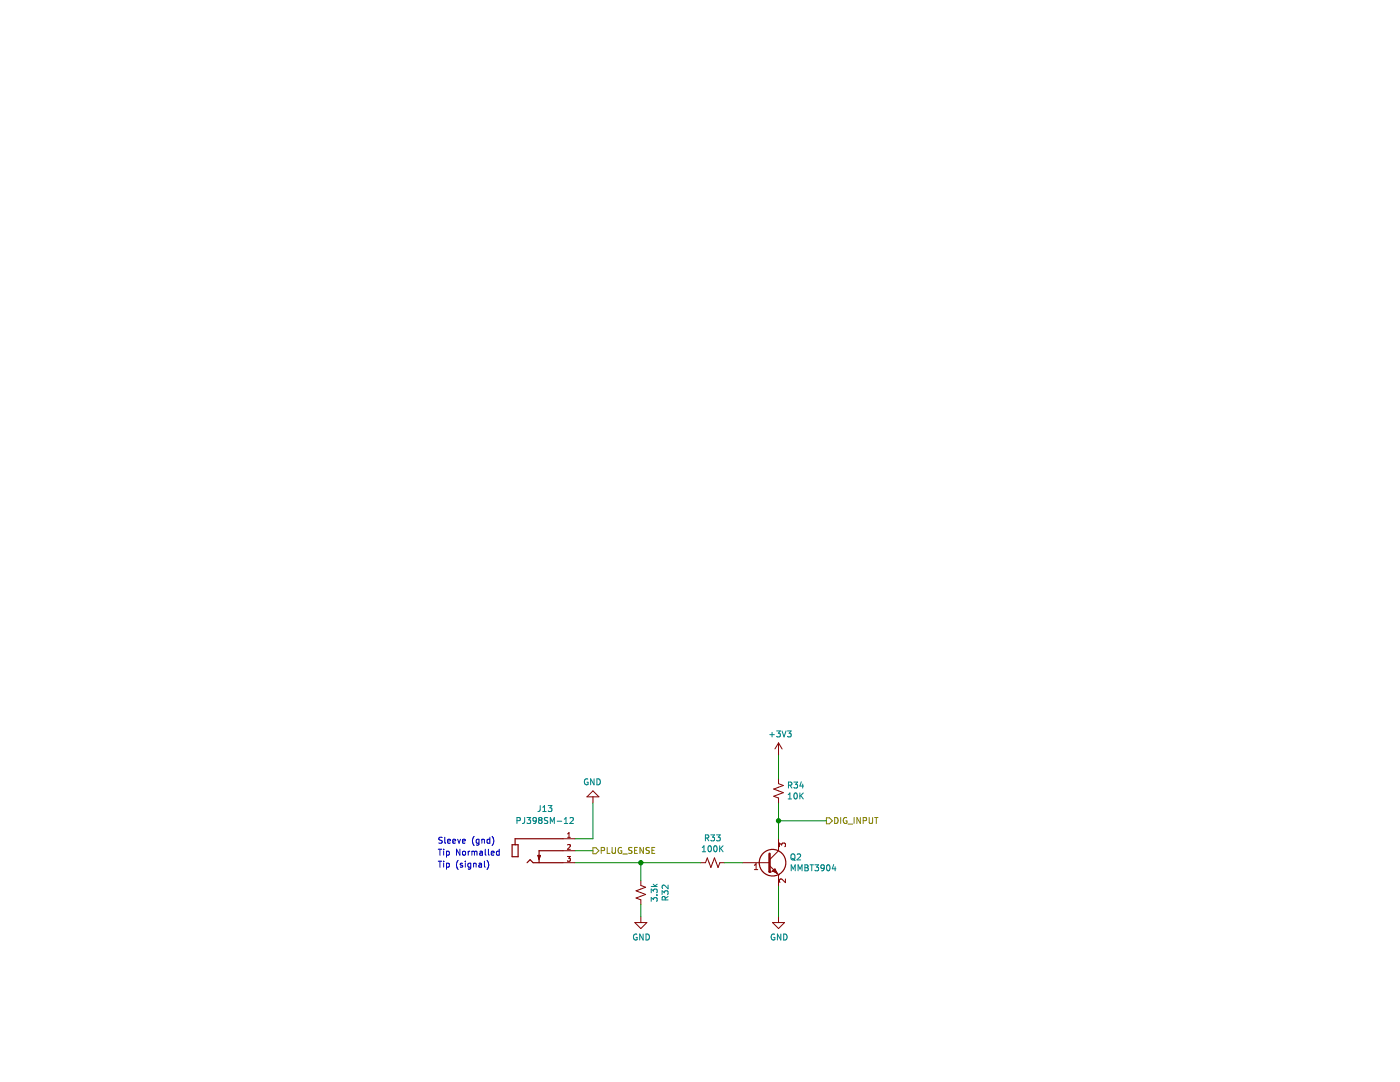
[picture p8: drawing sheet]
<svg xmlns="http://www.w3.org/2000/svg" width="279mm" height="216mm" viewBox="0 0 279 216" stroke-linecap="round" stroke-linejoin="round" font-family="sans-serif">
<path d="M.1 82.5h279.3v133.4h-279.3z" fill-rule="evenodd" fill="#fff" stroke="#fff" stroke-width=".2"/>
<path d="M127.9 175.7v1l.9 .3-1.9 .8 1.9 .7-1.9 .7 1 .3v1M126.7 184.1h2.4l-1.2 1.2zM127.9 182.9v1.2" fill="none" stroke="#840000" stroke-width=".2"/>
<g fill="none" stroke="#008484" stroke-width=".2">
<path d="M130 178.1v-.7l.4 .4 .1-.3h.5l.2 .1-.2 .5M130 179.9v-.8l.4 .4 .1-.3h.5l.2 .1-.2 .6M130 176.9h1.2M130.4 176.4l.4 .5M131 178.6h.2M131.2 176.4l-.5 .4M132.1 178.5v-.8l.5 .4 .1-.3h.5l.1 .2-.1 .5M132.8 179.6l-.1-.6-.4-.1-.2 .7h1.2M133.3 178.9l-.5 .4M133.3 176.6v.7l-.8-.7-.4 .2 .2 .5M127.1 186.4a.54 .54 0 0 0-.7 .6 .54 .54 0 0 0 .8 .5v-.4h-.3M128.4 186.4v1.2l-.7-1.2v1.2"/>
<path d="M128.9 186.4a.6 .6 0 0 1 .7 .6 .6 .6 0 0 1-.7 .6z"/>
</g>
<path d="M107.3 170.7h.5l-.2 .7z" fill="#ffffc2" stroke="#840000" stroke-width=".24"/>
<path d="M102.2 168.6h1.2v2.3h-1.2zM105.2 172.1l.6-.6 .6 .6h6M107.3 170.7h.5l-.2 .7M112.4 167.4h-9.6v1.2M112.4 169.8h-4.8v2.3" fill="none" stroke="#840000" stroke-width=".24"/>
<path d="M112.4 167.4h2.4M112.4 169.8h2.4M112.4 172.1h2.4M113.2 170.9h.6l-.3 .4 .3 .1v.4h-.6M113.3 167.1h.5M113.3 166.4l.3-.3v1M113.3 168.6l.3-.1 .2 .3-.6 .7h.6M153.6 172.7l1.8 1.8M155.4 174.5h.1M155.4 169.8l-1.8 1.7M154.2 184.1h2.4l-1.2 1.2zM155.4 182.9v1.2" fill="none" stroke="#840000" stroke-width=".2"/>
<g fill="none" stroke="#008484" stroke-width=".2">
<path d="M103.2 163.8l.5-.1 .1-.5-.6-.1v1.2M104.7 163.1v1l-.4 .2M105.2 163.1h.7l-.4 .5 .3 .1v.5l-.1 .1-.5-.1M107 163.6l-.2 .3-.3-.1-.1-.6 .4-.1 .2 .3v.6l-.2 .3h-.3M107.7 163.6l-.2-.2 .2-.3h.3l.2 .3-.2 .2M107.7 163.6l-.2 .3v.2l.2 .2h.3l.2-.2-.1-.3-.1-.2M107.7 163.6h.3M107.8 160.7v1.1l-.4 .1M108.3 161.9h.7M108.3 161.1l.4-.4v1.2M109.3 163.2h-.6v.4l.5 .2 .1 .3-.2 .2h-.5M109.4 160.7h.7l-.4 .5 .4 .1v.5l-.2 .1-.5-.1"/>
<path d="M109.8 164.3v-1.2l.4 .9 .4-.9v1.2M111.2 163.9h.9M112.6 164.3h.7M112.6 163.5l.4-.4v1.2M113.8 163.2l.4-.1 .2 .4-.7 .8h.7M154.6 186.4a.54 .54 0 0 0-.7 .6 .54 .54 0 0 0 .7 .5v-.4h-.2M155.8 186.4v1.2l-.7-1.2v1.2M156.4 186.4a.6 .6 0 0 1 .7 .6 .6 .6 0 0 1-.7 .6z"/>
</g>
<path d="M153.6 170.4v3.5" fill="none" stroke="#840000" stroke-width=".48"/>
<circle cx="153.6" cy="173.9" r=".24" fill="#840000"/>
<path d="M154.2 173.8l.5-.5 .4 1z" fill-rule="evenodd" fill="#840000" stroke="#840000" stroke-width=".2"/>
<circle cx="154.2" cy="172.1" r="2.65" fill="none" stroke="#840000" stroke-width=".24"/>
<g fill="none" stroke="#840000" stroke-width=".2">
<path d="M118.3 159v1.2M118.3 157.8l1.2 1.2h-2.4zM155.4 148.2v2.4M155.4 155.4v1l.9 .3-1.9 .7 1.9 .8-1.9 .7 1 .3v1M155.4 148.2l-.7 1.2M155.4 148.2l.7 1.2M139.8 172.1h1l.4-.9 .7 1.9 .7-1.9 .7 1.9 .4-1h.9M148.2 172.1h5.4M150.5 173.5h.7M150.5 172.7l.4-.4v1.2M155.4 167.4v2.4M155.4 174.5v2.4"/>
<path d="M155.6 169v-.8l.4 .4 .1-.3h.5l.1 .1-.1 .6M156.7 175.4v.7l-.8-.7-.3 .2 .1 .5"/>
</g>
<g fill="none" stroke="#008484" stroke-width=".2">
<path d="M117.3 155.5a.54 .54 0 0 0-.7 .5 .54 .54 0 0 0 .8 .5v-.4h-.3M118.6 155.4v1.2l-.7-1.2v1.2M119.1 155.4a.6 .6 0 0 1 .7 .6 .6 .6 0 0 1-.7 .6zM153.6 146.6h.9M154.1 146.1v.9M155 145.8h.7l-.4 .5 .4 .1v.5l-.2 .1-.5-.1M156.1 145.8l.4 1.2 .4-1.2M157.2 145.8h.7l-.4 .5 .3 .1v.5l-.1 .1-.5-.1M157.3 159.4h.7M157.3 158.6l.3-.4v1.2M157.4 156.7l.5-.1 .1-.4-.6-.1v1.1M157.6 156.7l.4 .5"/>
<path d="M158.4 156.1h.8l-.4 .4 .3 .1v.5l-.2 .1-.5-.1M158.6 158.3l.1-.1a.64 .64 0 0 1 .4 .6 .64 .64 0 0 1-.4 .6l-.3-.4zM159.6 158.2v1.2M159.8 158.7l.5 .7M159.9 156l-.3 .8h.8M160.2 156.5v.7M160.3 158.2l-.7 .7M140.2 170h.6M140.2 169.1l.3-.3v1.2M140.8 167.2h.5l.1-.5-.6-.1v1.2M141.1 167.2l.4 .6M141.4 168.9l.2-.1a.64 .64 0 0 1 .4 .6 .64 .64 0 0 1-.4 .6l-.3-.5z"/>
<path d="M141.9 166.6h.7l-.4 .4 .3 .2v.5l-.1 .1-.5-.1M142.5 168.9l.2-.1a.64 .64 0 0 1 .4 .6 .64 .64 0 0 1-.4 .6l-.3-.5zM143 166.6h.7l-.4 .4 .4 .2v.5l-.2 .1-.5-.1M143.6 168.8v1.2M143.8 169.3l.5 .7M144.3 168.8l-.7 .6M157.9 170.6l.2-.2a.4 .4 0 0 1 .5 .4v.4a.4 .4 0 0 1-.4 .4 .4 .4 0 0 1-.4-.4zM157.9 173.8v-1.2l.4 .8 .4-.8v1.2M158.1 171.3l.6 .4M159.1 170.5l.5-.1 .2 .3-.8 .9h.8M159.3 173.8v-1.2l.4 .8 .4-.8v1.2M160.6 172.6h.4l.3 .2-.3 .3 .3 .1v.3l-.2 .3h-.5z"/>
<path d="M160.6 173.1h.4M161.7 172.6h.6M162 172.6v1.2M162.6 172.6h.8l-.4 .4 .3 .1v.5l-.2 .2-.5-.2M164.5 173.1l-.2 .2-.4-.1v-.5l.4-.1 .2 .2-.1 .7-.1 .2-.4 .1M165.1 172.7l.1-.1a.64 .64 0 0 1 .5 .6 .64 .64 0 0 1-.5 .6l-.2-.5zM166.4 172.5l-.3 .9h.7M166.7 173v.8"/>
</g>
<g fill="none" stroke="#848400" stroke-width=".2">
<path d="M118.3 169.2h.6l.6 .6-.6 .6h-.6zM120 169.7h.6v-.5l-.6-.1v1.2M121.2 169.1v1.2h.5M122.1 169.1v1l.3 .2h.2l.2-.2v-1M124 169.2a.54 .54 0 0 0-.7 .5 .54 .54 0 0 0 .8 .5v-.4h-.2M124.3 170.4h.9M126.1 169.2h-.6v.4l.5 .2 .1 .3-.2 .2-.5-.1M126.6 169.7h.4M127.2 169.1h-.6v1.2h.6M128.4 169.1v1.2l-.7-1.2v1.2M129.6 169.2h-.6v.4l.5 .2 .1 .3-.2 .2-.5-.1M130.1 169.7h.4"/>
<path d="M130.7 169.1h-.6v1.2h.6M164.9 163.2h.6l.6 .6-.6 .6h-.6zM166.6 163.1a.6 .6 0 0 1 .7 .6 .6 .6 0 0 1-.7 .6zM167.8 163.1v1.2M169 163.2a.54 .54 0 0 0-.7 .5 .54 .54 0 0 0 .7 .5v-.4h-.2M169.3 164.4h.9M170.4 163.1v1.2M171.7 163.1v1.2l-.7-1.2v1.2M172.3 163.8l.5-.1 .1-.5-.6-.1v1.2M173.5 163.1v1l.2 .2h.2l.2-.2v-1M174.5 163.1h.7M174.9 163.1v1.2"/>
</g>
<g fill="none" stroke="#0000c2" stroke-width=".2">
<path d="M87.5 171.8h.6M87.5 169.5h.6M87.8 169.5v1.1M87.8 171.8v1.2M88.3 167.1l-.7 .1v.3l.5 .2 .2 .3-.3 .3-.4-.1M88.5 169.5v.1M88.5 169.8v.8M88.5 171.8v.2M88.5 172.2v.8M88.8 167.1v1l.1 .2M89.1 169.8v1.2M89.1 172.2v1.2"/>
<path d="M89.1 172.3l.4-.1 .2 .3-.1 .5h-.5M89.1 169.9l.4-.1 .2 .3-.1 .5h-.5M89.3 167.9l.6-.2-.1-.2h-.3l-.2 .1 .1 .6h.4M90.4 167.9l.5-.2v-.2h-.4l-.1 .1v.6h.5M91.3 167.5l.3 .8 .3-.8M91.4 171.7a1.37 1.37 0 0 0 0 1.8M91.8 169.5v1.1l-.7-1.1v1.1M92.3 172.3l-.3-.1-.2 .2 .1 .2 .4 .1v.3h-.5M92.3 167.9l.6-.2-.1-.2h-.3l-.2 .1 .1 .6h.4M92.4 169.9l.3-.1 .2 .3v.3l-.2 .2-.4-.2zM92.9 171.8v.2M92.9 172.2v.8"/>
<path d="M93.4 169.8v.8M93.8 169.8l-.4 .3M93.9 172.3l-.3-.1-.2 .3 .1 .5h.4M93.9 172.2v1l-.2 .2h-.3M94.2 170l.3-.2 .2 .2M94.2 169.8v.8M94.5 172.4l.5-.1v.7M94.5 172.2v.8M94.6 166.9a1.37 1.37 0 0 0 0 1.8M94.7 170l.2-.2 .2 .1 .1 .7M94.7 170v.6M95.6 172.3h.5v.7"/>
<path d="M95.6 167.5h-.3l-.3 .2 .1 .5h.5M95.6 167.5v.9l-.2 .3-.3-.1M95.8 169.9h.4l.1 .7M96.1 172.5l-.6 .3 .2 .2h.4M96.2 167.6l.4-.1 .1 .8M96.2 167.5v.8M96.3 170.1l-.6 .3 .2 .2h.4M96.7 171.8v1.1l.1 .1M96.8 169.5v1l.2 .1M97.2 171.7a1.37 1.37 0 0 1 0 1.8M97.5 169.5v1l.1 .1M97.8 167.5h-.4l-.2 .2 .1 .5h.5"/>
<path d="M97.8 167.1v1.2M98 170.2l.6-.1v-.2l-.4-.1-.2 .2 .1 .6h.5M98.2 166.9a1.37 1.37 0 0 1 0 1.8M99.6 169.9l-.3-.1-.2 .3 .1 .5h.4M99.6 169.5v1.1"/>
</g>
<path d="M155.4 150.6v4.8M114.8 172.1h25M114.8 169.8h3.5M118.3 160.2v7.2h-3.5M127.9 172.1v3.6M144.6 172.1h3.6M155.4 160.2v7.2M155.4 176.9v6M155.4 163.8h9.5M127.9 180.5v2.4" fill="none" stroke="#008400" stroke-width=".2"/>
<g fill="#008400" stroke="#008400" stroke-width=".2">
<circle cx="127.9" cy="172.1" r=".43"/>
<circle cx="155.4" cy="163.8" r=".43"/>
</g>
</svg>
